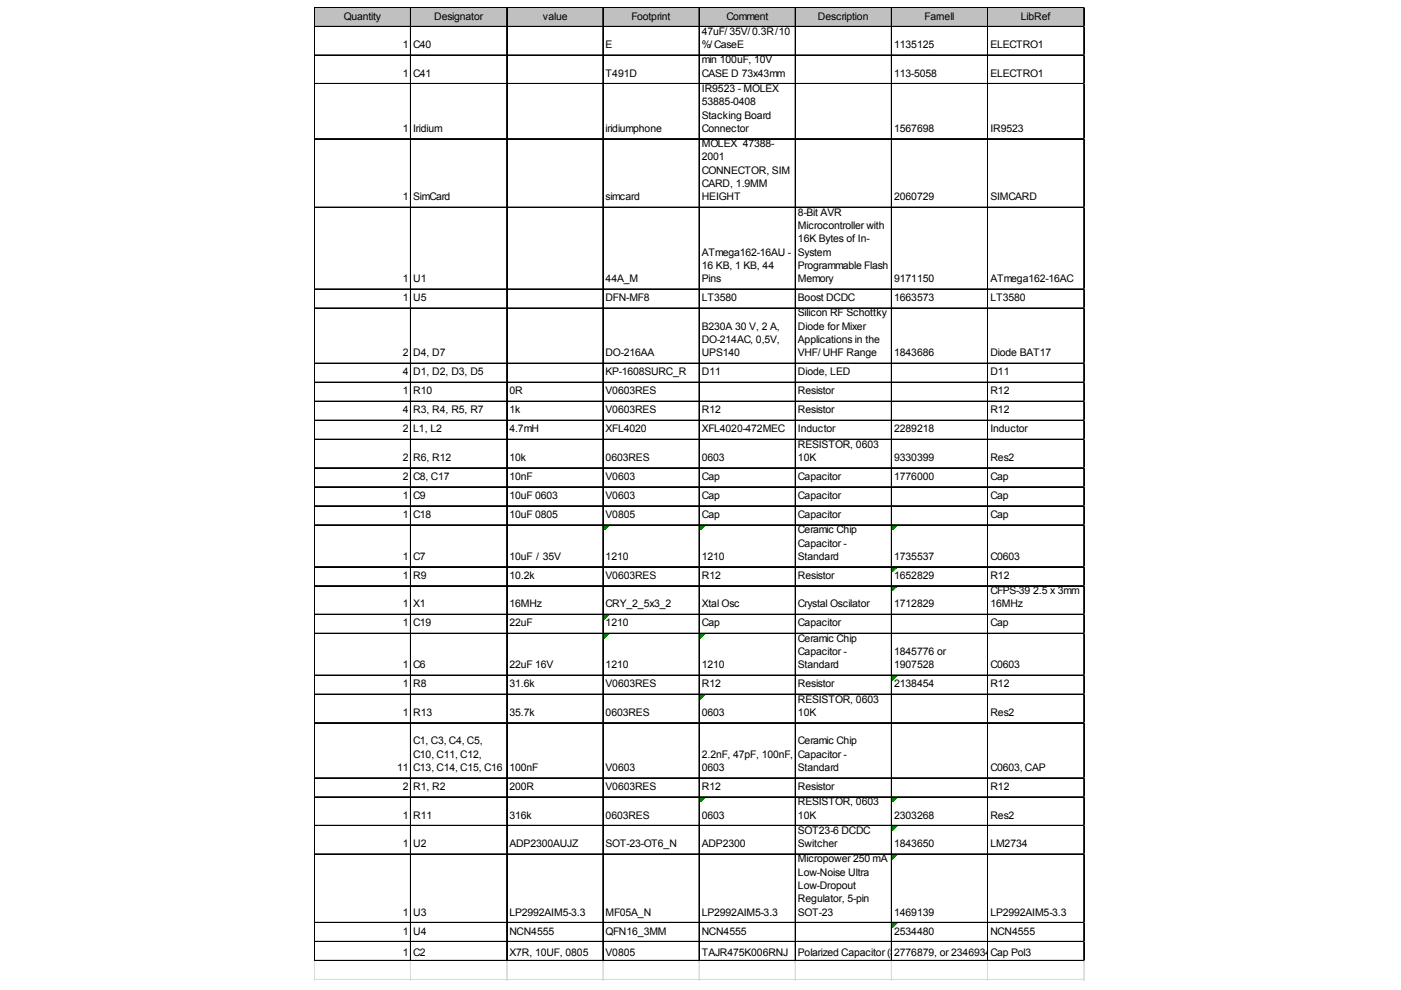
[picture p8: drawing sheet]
<svg xmlns="http://www.w3.org/2000/svg" width="297mm" height="210mm" viewBox="0 0 297 210" stroke-linecap="round" stroke-linejoin="round" font-family="sans-serif">
<defs><g id="words">
<g font-size="2.2">
<text x="72.9" y="4.2">Quantity</text>
<text x="92.1" y="4.2">Designator</text>
<text x="115.1" y="4.2">value</text>
<text x="133.9" y="4.2">Footprint</text>
<text x="154" y="4.2">Comment</text>
<text x="173.4" y="4.2">Description</text>
<text x="196" y="4.2">Farnell</text>
<text x="216.4" y="4.2">LibRef</text>
<text x="85.4" y="10.2">1</text>
<text x="87.6" y="10.2">C40</text>
<text x="128.4" y="10.2">E</text>
<text x="148.8" y="7.4">47uF/ 35V/ 0.3R/10</text>
<text x="148.8" y="10.2">%/ CaseE</text>
<text x="189.6" y="10.2">1135125</text>
<text x="210" y="10.2">ELECTRO1</text>
<text x="85.4" y="16.3">1</text>
<text x="87.6" y="16.3">C41</text>
<text x="128.4" y="16.3">T491D</text>
<text x="148.8" y="13.4">min 100uF, 10V</text>
<text x="148.8" y="16.3">CASE D 73x43mm</text>
<text x="189.6" y="16.3">113-5058</text>
<text x="210" y="16.3">ELECTRO1</text>
<text x="148.8" y="19.5">IR9523 - MOLEX</text>
<text x="148.8" y="22.3">53885-0408</text>
<text x="85.4" y="28">1</text>
<text x="87.6" y="28">Iridium</text>
<text x="128.4" y="28">iridiumphone</text>
<text x="148.8" y="25.1">Stacking Board</text>
<text x="148.8" y="28">Connector</text>
<text x="189.6" y="28">1567698</text>
<text x="210" y="28">IR9523</text>
<text x="148.8" y="31.2">MOLEX 47388-</text>
<text x="148.8" y="34">2001</text>
<text x="148.8" y="36.8">CONNECTOR, SIM</text>
<text x="148.8" y="39.7">CARD, 1.9MM</text>
<text x="85.4" y="42.5">1</text>
<text x="87.6" y="42.5">SimCard</text>
<text x="128.4" y="42.5">simcard</text>
<text x="148.8" y="42.5">HEIGHT</text>
<text x="169.2" y="45.7">8-Bit AVR</text>
<text x="189.6" y="42.5">2060729</text>
<text x="210" y="42.5">SIMCARD</text>
<text x="169.2" y="48.5">Microcontroller with</text>
<text x="169.2" y="51.4">16K Bytes of In-</text>
<text x="85.4" y="59.8">1</text>
<text x="87.6" y="59.8">U1</text>
<text x="128.4" y="59.8">44A_M</text>
<text x="148.8" y="54.2">ATmega162-16AU -</text>
<text x="148.8" y="57">16 KB, 1 KB, 44</text>
<text x="148.8" y="59.8">Pins</text>
<text x="169.2" y="54.2">System</text>
<text x="169.2" y="57">Programmable Flash</text>
<text x="169.2" y="59.8">Memory</text>
<text x="189.6" y="59.8">9171150</text>
<text x="210" y="59.8">ATmega162-16AC</text>
<text x="85.4" y="63.9">1</text>
<text x="87.6" y="63.9">U5</text>
<text x="128.4" y="63.9">DFN-MF8</text>
<text x="148.8" y="63.9">LT3580</text>
<text x="169.2" y="63.9">Boost DCDC</text>
<text x="189.6" y="63.9">1663573</text>
<text x="210" y="63.9">LT3580</text>
<text x="148.8" y="69.9">B230A 30 V, 2 A,</text>
<text x="169.2" y="67.1">Silicon RF Schottky</text>
<text x="169.2" y="69.9">Diode for Mixer</text>
<text x="85.4" y="75.6">2</text>
<text x="87.6" y="75.6">D4, D7</text>
<text x="128.4" y="75.6">DO-216AA</text>
<text x="148.8" y="72.7">DO-214AC, 0,5V,</text>
<text x="148.8" y="75.6">UPS140</text>
<text x="169.2" y="72.7">Applications in the</text>
<text x="169.2" y="75.6">VHF/ UHF Range</text>
<text x="189.6" y="75.6">1843686</text>
<text x="210" y="75.6">Diode BAT17</text>
<text x="85.4" y="79.6">4</text>
<text x="85.4" y="83.6">1</text>
<text x="87.6" y="79.6">D1, D2, D3, D5</text>
<text x="87.6" y="83.6">R10</text>
<text x="108" y="83.6">0R</text>
<text x="128.4" y="79.6">KP-1608SURC_R</text>
<text x="128.4" y="83.6">V0603RES</text>
<text x="148.8" y="79.6">D11</text>
<text x="169.2" y="79.6">Diode, LED</text>
<text x="169.2" y="83.6">Resistor</text>
<text x="210" y="79.6">D11</text>
<text x="210" y="83.6">R12</text>
<text x="85.4" y="87.7">4</text>
<text x="87.6" y="87.7">R3, R4, R5, R7</text>
<text x="108" y="87.7">1k</text>
<text x="128.4" y="87.7">V0603RES</text>
<text x="148.8" y="87.7">R12</text>
<text x="169.2" y="87.7">Resistor</text>
<text x="210" y="87.7">R12</text>
<text x="85.4" y="91.7">2</text>
<text x="87.6" y="91.7">L1, L2</text>
<text x="108" y="91.7">4.7mH</text>
<text x="128.4" y="91.7">XFL4020</text>
<text x="148.8" y="91.7">XFL4020-472MEC</text>
<text x="169.2" y="91.7">Inductor</text>
<text x="169.2" y="94.9">RESISTOR, 0603</text>
<text x="189.6" y="91.7">2289218</text>
<text x="210" y="91.7">Inductor</text>
<text x="85.4" y="97.7">2</text>
<text x="85.4" y="101.8">2</text>
<text x="87.6" y="97.7">R6, R12</text>
<text x="87.6" y="101.8">C8, C17</text>
<text x="108" y="97.7">10k</text>
<text x="108" y="101.8">10nF</text>
<text x="128.4" y="97.7">0603RES</text>
<text x="128.4" y="101.8">V0603</text>
<text x="148.8" y="97.7">0603</text>
<text x="148.8" y="101.8">Cap</text>
<text x="169.2" y="97.7">10K</text>
<text x="169.2" y="101.8">Capacitor</text>
<text x="189.6" y="97.7">9330399</text>
<text x="189.6" y="101.8">1776000</text>
<text x="210" y="97.7">Res2</text>
<text x="210" y="101.8">Cap</text>
<text x="85.4" y="105.8">1</text>
<text x="87.6" y="105.8">C9</text>
<text x="108" y="105.8">10uF 0603</text>
<text x="128.4" y="105.8">V0603</text>
<text x="148.8" y="105.8">Cap</text>
<text x="169.2" y="105.8">Capacitor</text>
<text x="210" y="105.8">Cap</text>
<text x="85.4" y="109.8">1</text>
<text x="87.6" y="109.8">C18</text>
<text x="108" y="109.8">10uF 0805</text>
<text x="128.4" y="109.8">V0805</text>
<text x="148.8" y="109.8">Cap</text>
<text x="169.2" y="109.8">Capacitor</text>
<text x="169.2" y="113.1">Ceramic Chip</text>
<text x="210" y="109.8">Cap</text>
<text x="85.4" y="118.7">1</text>
<text x="87.6" y="118.7">C7</text>
<text x="108" y="118.7">10uF / 35V</text>
<text x="128.4" y="118.7">1210</text>
<text x="148.8" y="118.7">1210</text>
<text x="169.2" y="115.9">Capacitor -</text>
<text x="169.2" y="118.7">Standard</text>
<text x="189.6" y="118.7">1735537</text>
<text x="210" y="118.7">C0603</text>
<text x="85.4" y="122.7">1</text>
<text x="87.6" y="122.7">R9</text>
<text x="108" y="122.7">10.2k</text>
<text x="128.4" y="122.7">V0603RES</text>
<text x="148.8" y="122.7">R12</text>
<text x="169.2" y="122.7">Resistor</text>
<text x="189.6" y="122.7">1652829</text>
<text x="210" y="122.7">R12</text>
<text x="210" y="126">CFPS-39</text>
<text x="219.1" y="126">2.5 x 3mm</text>
<text x="85.4" y="128.8">1</text>
<text x="87.6" y="128.8">X1</text>
<text x="108" y="128.8">16MHz</text>
<text x="128.4" y="128.8">CRY_2_5x3_2</text>
<text x="148.8" y="128.8">Xtal Osc</text>
<text x="169.2" y="128.8">Crystal Oscilator</text>
<text x="189.6" y="128.8">1712829</text>
<text x="210" y="128.8">16MHz</text>
<text x="85.4" y="132.8">1</text>
<text x="87.6" y="132.8">C19</text>
<text x="108" y="132.8">22uF</text>
<text x="128.4" y="132.8">1210</text>
<text x="148.8" y="132.8">Cap</text>
<text x="169.2" y="132.8">Capacitor</text>
<text x="169.2" y="136.1">Ceramic Chip</text>
<text x="210" y="132.8">Cap</text>
<text x="85.4" y="141.7">1</text>
<text x="87.6" y="141.7">C6</text>
<text x="108" y="141.7">22uF 16V</text>
<text x="128.4" y="141.7">1210</text>
<text x="148.8" y="141.7">1210</text>
<text x="169.2" y="138.9">Capacitor -</text>
<text x="169.2" y="141.7">Standard</text>
<text x="189.6" y="138.9">1845776 or</text>
<text x="189.6" y="141.7">1907528</text>
<text x="210" y="141.7">C0603</text>
<text x="85.4" y="145.7">1</text>
<text x="87.6" y="145.7">R8</text>
<text x="108" y="145.7">31.6k</text>
<text x="128.4" y="145.7">V0603RES</text>
<text x="148.8" y="145.7">R12</text>
<text x="169.2" y="145.7">Resistor</text>
<text x="169.2" y="149">RESISTOR, 0603</text>
<text x="189.6" y="145.7">2138454</text>
<text x="210" y="145.7">R12</text>
<text x="85.4" y="151.8">1</text>
<text x="87.6" y="151.8">R13</text>
<text x="108" y="151.8">35.7k</text>
<text x="128.4" y="151.8">0603RES</text>
<text x="148.8" y="151.8">0603</text>
<text x="169.2" y="151.8">10K</text>
<text x="210" y="151.8">Res2</text>
<text x="87.6" y="157.8">C1, C3, C4, C5,</text>
<text x="87.6" y="160.7">C10, C11, C12,</text>
<text x="148.8" y="160.7">2.2nF, 47pF, 100nF,</text>
<text x="169.2" y="157.8">Ceramic Chip</text>
<text x="169.2" y="160.7">Capacitor -</text>
<text x="84.2" y="163.5">11</text>
<text x="85.4" y="167.5">2</text>
<text x="87.6" y="163.5">C13, C14, C15, C16</text>
<text x="87.6" y="167.5">R1, R2</text>
<text x="108" y="163.5">100nF</text>
<text x="108" y="167.5">200R</text>
<text x="128.4" y="163.5">V0603</text>
<text x="128.4" y="167.5">V0603RES</text>
<text x="148.8" y="163.5">0603</text>
<text x="148.8" y="167.5">R12</text>
<text x="169.2" y="163.5">Standard</text>
<text x="169.2" y="167.5">Resistor</text>
<text x="210" y="163.5">C0603, CAP</text>
<text x="210" y="167.5">R12</text>
<text x="85.4" y="173.6">1</text>
<text x="87.6" y="173.6">R11</text>
<text x="108" y="173.6">316k</text>
<text x="128.4" y="173.6">0603RES</text>
<text x="148.8" y="173.6">0603</text>
<text x="169.2" y="170.7">RESISTOR, 0603</text>
<text x="169.2" y="173.6">10K</text>
<text x="189.6" y="173.6">2303268</text>
<text x="210" y="173.6">Res2</text>
<text x="85.4" y="179.6">1</text>
<text x="87.6" y="179.6">U2</text>
<text x="108" y="179.6">ADP2300AUJZ</text>
<text x="128.4" y="179.6">SOT-23-OT6_N</text>
<text x="148.8" y="179.6">ADP2300</text>
<text x="169.2" y="176.8">SOT23-6 DCDC</text>
<text x="169.2" y="179.6">Switcher</text>
<text x="189.6" y="179.6">1843650</text>
<text x="210" y="179.6">LM2734</text>
<text x="169.2" y="182.8">Micropower 250 mA</text>
<text x="169.2" y="185.7">Low-Noise Ultra</text>
<text x="169.2" y="188.5">Low-Dropout</text>
<text x="169.2" y="191.3">Regulator, 5-pin</text>
<text x="85.4" y="194.1">1</text>
<text x="87.6" y="194.1">U3</text>
<text x="108" y="194.1">LP2992AIM5-3.3</text>
<text x="128.4" y="194.1">MF05A_N</text>
<text x="148.8" y="194.1">LP2992AIM5-3.3</text>
<text x="169.2" y="194.1">SOT-23</text>
<text x="189.6" y="194.1">1469139</text>
<text x="210" y="194.1">LP2992AIM5-3.3</text>
<text x="85.4" y="198.2">1</text>
<text x="85.4" y="202.6">1</text>
<text x="87.6" y="198.2">U4</text>
<text x="87.6" y="202.6">C2</text>
<text x="108" y="198.2">NCN4555</text>
<text x="108" y="202.6">X7R, 10UF, 0805</text>
<text x="128.4" y="198.2">QFN16_3MM</text>
<text x="128.4" y="202.6">V0805</text>
<text x="148.8" y="198.2">NCN4555</text>
<text x="148.8" y="202.6">TAJR475K006RNJ</text>
<text x="169.2" y="202.6">Polarized Capacitor (S2u7rface 9, or 2346934</text>
<text x="189.6" y="198.2">2534480</text>
<text x="192" y="202.6">7687Mount)</text>
<text x="210" y="198.2">NCN4555</text>
<text x="210" y="202.6">Cap Pol3</text>
</g>
</g></defs>
<path d="M66.8 1.7h163.1v4.1h-163.1z" fill="#c0c0c0"/>
<path d="M128 111.5h1" fill="none" stroke="#008000" stroke-width=".21"/>
<path d="M128 111.5h1v.2h-1z" fill="#008000"/>
<path d="M128 111.7h.8" fill="none" stroke="#008000" stroke-width=".21"/>
<path d="M128 111.7h.8v.2h-.8z" fill="#008000"/>
<path d="M128 111.9h.6" fill="none" stroke="#008000" stroke-width=".21"/>
<path d="M128 111.9h.6v.2h-.6z" fill="#008000"/>
<path d="M128 112.1h.4" fill="none" stroke="#008000" stroke-width=".21"/>
<path d="M128 112.1h.4v.2h-.4z" fill="#008000"/>
<path d="M128 112.3h.2" fill="none" stroke="#008000" stroke-width=".21"/>
<path d="M128 112.3h.2v.2h-.2z" fill="#008000"/>
<path d="M148.4 111.5h1" fill="none" stroke="#008000" stroke-width=".21"/>
<path d="M148.4 111.5h1v.2h-1z" fill="#008000"/>
<path d="M148.4 111.7h.8" fill="none" stroke="#008000" stroke-width=".21"/>
<path d="M148.4 111.7h.8v.2h-.8z" fill="#008000"/>
<path d="M148.4 111.9h.6" fill="none" stroke="#008000" stroke-width=".21"/>
<path d="M148.4 111.9h.6v.2h-.6z" fill="#008000"/>
<path d="M148.4 112.1h.4" fill="none" stroke="#008000" stroke-width=".21"/>
<path d="M148.4 112.1h.4v.2h-.4z" fill="#008000"/>
<path d="M148.4 112.3h.2" fill="none" stroke="#008000" stroke-width=".21"/>
<path d="M148.4 112.3h.2v.2h-.2z" fill="#008000"/>
<path d="M189.2 111.5h1" fill="none" stroke="#008000" stroke-width=".21"/>
<path d="M189.2 111.5h1v.2h-1z" fill="#008000"/>
<path d="M189.2 111.7h.8" fill="none" stroke="#008000" stroke-width=".21"/>
<path d="M189.2 111.7h.8v.2h-.8z" fill="#008000"/>
<path d="M189.2 111.9h.6" fill="none" stroke="#008000" stroke-width=".21"/>
<path d="M189.2 111.9h.6v.2h-.6z" fill="#008000"/>
<path d="M189.2 112.1h.4" fill="none" stroke="#008000" stroke-width=".21"/>
<path d="M189.2 112.1h.4v.2h-.4z" fill="#008000"/>
<path d="M189.2 112.3h.2" fill="none" stroke="#008000" stroke-width=".21"/>
<path d="M189.2 112.3h.2v.2h-.2z" fill="#008000"/>
<path d="M189.2 120.3h1" fill="none" stroke="#008000" stroke-width=".21"/>
<path d="M189.2 120.3h1v.2h-1z" fill="#008000"/>
<path d="M189.2 120.5h.8" fill="none" stroke="#008000" stroke-width=".21"/>
<path d="M189.2 120.5h.8v.2h-.8z" fill="#008000"/>
<path d="M189.2 120.7h.6" fill="none" stroke="#008000" stroke-width=".21"/>
<path d="M189.2 120.7h.6v.2h-.6z" fill="#008000"/>
<path d="M189.2 120.9h.4" fill="none" stroke="#008000" stroke-width=".21"/>
<path d="M189.2 120.9h.4v.2h-.4z" fill="#008000"/>
<path d="M189.2 121.1h.2" fill="none" stroke="#008000" stroke-width=".21"/>
<path d="M189.2 121.1h.2v.2h-.2z" fill="#008000"/>
<path d="M189.2 124.4h1" fill="none" stroke="#008000" stroke-width=".21"/>
<path d="M189.2 124.4h1v.2h-1z" fill="#008000"/>
<path d="M189.2 124.6h.8" fill="none" stroke="#008000" stroke-width=".21"/>
<path d="M189.2 124.6h.8v.2h-.8z" fill="#008000"/>
<path d="M189.2 124.8h.6" fill="none" stroke="#008000" stroke-width=".21"/>
<path d="M189.2 124.8h.6v.2h-.6z" fill="#008000"/>
<path d="M189.2 125h.4" fill="none" stroke="#008000" stroke-width=".21"/>
<path d="M189.2 125h.4v.2h-.4z" fill="#008000"/>
<path d="M189.2 125.2h.2" fill="none" stroke="#008000" stroke-width=".21"/>
<path d="M189.2 125.2h.2v.2h-.2z" fill="#008000"/>
<path d="M128 130.4h1" fill="none" stroke="#008000" stroke-width=".21"/>
<path d="M128 130.4h1v.2h-1z" fill="#008000"/>
<path d="M128 130.6h.8" fill="none" stroke="#008000" stroke-width=".21"/>
<path d="M128 130.6h.8v.2h-.8z" fill="#008000"/>
<path d="M128 130.8h.6" fill="none" stroke="#008000" stroke-width=".21"/>
<path d="M128 130.8h.6v.2h-.6z" fill="#008000"/>
<path d="M128 131h.4" fill="none" stroke="#008000" stroke-width=".21"/>
<path d="M128 131h.4v.2h-.4z" fill="#008000"/>
<path d="M128 131.2h.2" fill="none" stroke="#008000" stroke-width=".21"/>
<path d="M128 131.2h.2v.2h-.2z" fill="#008000"/>
<path d="M128 134.4h1" fill="none" stroke="#008000" stroke-width=".21"/>
<path d="M128 134.4h1v.2h-1z" fill="#008000"/>
<path d="M128 134.6h.8" fill="none" stroke="#008000" stroke-width=".21"/>
<path d="M128 134.6h.8v.3h-.8z" fill="#008000"/>
<path d="M128 134.9h.6" fill="none" stroke="#008000" stroke-width=".21"/>
<path d="M128 134.9h.6v.2h-.6z" fill="#008000"/>
<path d="M128 135.1h.4" fill="none" stroke="#008000" stroke-width=".21"/>
<path d="M128 135.1h.4v.2h-.4z" fill="#008000"/>
<path d="M128 135.3h.2" fill="none" stroke="#008000" stroke-width=".21"/>
<path d="M128 135.3h.2v.2h-.2z" fill="#008000"/>
<path d="M148.4 134.4h1" fill="none" stroke="#008000" stroke-width=".21"/>
<path d="M148.4 134.4h1v.2h-1z" fill="#008000"/>
<path d="M148.4 134.6h.8" fill="none" stroke="#008000" stroke-width=".21"/>
<path d="M148.4 134.6h.8v.3h-.8z" fill="#008000"/>
<path d="M148.4 134.9h.6" fill="none" stroke="#008000" stroke-width=".21"/>
<path d="M148.4 134.9h.6v.2h-.6z" fill="#008000"/>
<path d="M148.4 135.1h.4" fill="none" stroke="#008000" stroke-width=".21"/>
<path d="M148.4 135.1h.4v.2h-.4z" fill="#008000"/>
<path d="M148.4 135.3h.2" fill="none" stroke="#008000" stroke-width=".21"/>
<path d="M148.4 135.3h.2v.2h-.2z" fill="#008000"/>
<path d="M189.2 143.3h1" fill="none" stroke="#008000" stroke-width=".21"/>
<path d="M189.2 143.3h1v.2h-1z" fill="#008000"/>
<path d="M189.2 143.5h.8" fill="none" stroke="#008000" stroke-width=".21"/>
<path d="M189.2 143.5h.8v.2h-.8z" fill="#008000"/>
<path d="M189.2 143.7h.6" fill="none" stroke="#008000" stroke-width=".21"/>
<path d="M189.2 143.7h.6v.2h-.6z" fill="#008000"/>
<path d="M189.2 143.9h.4" fill="none" stroke="#008000" stroke-width=".21"/>
<path d="M189.2 143.9h.4v.2h-.4z" fill="#008000"/>
<path d="M189.2 144.1h.2" fill="none" stroke="#008000" stroke-width=".21"/>
<path d="M189.2 144.1h.2v.2h-.2z" fill="#008000"/>
<path d="M148.4 147.4h1" fill="none" stroke="#008000" stroke-width=".21"/>
<path d="M148.4 147.4h1v.2h-1z" fill="#008000"/>
<path d="M148.4 147.6h.8" fill="none" stroke="#008000" stroke-width=".21"/>
<path d="M148.4 147.6h.8v.2h-.8z" fill="#008000"/>
<path d="M148.4 147.8h.6" fill="none" stroke="#008000" stroke-width=".21"/>
<path d="M148.4 147.8h.6v.2h-.6z" fill="#008000"/>
<path d="M148.4 148h.4" fill="none" stroke="#008000" stroke-width=".21"/>
<path d="M148.4 148h.4v.2h-.4z" fill="#008000"/>
<path d="M148.4 148.2h.2" fill="none" stroke="#008000" stroke-width=".21"/>
<path d="M148.4 148.2h.2v.2h-.2z" fill="#008000"/>
<path d="M148.4 169.1h1" fill="none" stroke="#008000" stroke-width=".21"/>
<path d="M148.4 169.1h1v.2h-1z" fill="#008000"/>
<path d="M148.4 169.3h.8" fill="none" stroke="#008000" stroke-width=".21"/>
<path d="M148.4 169.3h.8v.2h-.8z" fill="#008000"/>
<path d="M148.4 169.5h.6" fill="none" stroke="#008000" stroke-width=".21"/>
<path d="M148.4 169.5h.6v.2h-.6z" fill="#008000"/>
<path d="M148.4 169.7h.4" fill="none" stroke="#008000" stroke-width=".21"/>
<path d="M148.4 169.7h.4v.2h-.4z" fill="#008000"/>
<path d="M148.4 169.9h.2" fill="none" stroke="#008000" stroke-width=".21"/>
<path d="M148.4 169.9h.2v.2h-.2z" fill="#008000"/>
<path d="M189.2 169.1h1" fill="none" stroke="#008000" stroke-width=".21"/>
<path d="M189.2 169.1h1v.2h-1z" fill="#008000"/>
<path d="M189.2 169.3h.8" fill="none" stroke="#008000" stroke-width=".21"/>
<path d="M189.2 169.3h.8v.2h-.8z" fill="#008000"/>
<path d="M189.2 169.5h.6" fill="none" stroke="#008000" stroke-width=".21"/>
<path d="M189.2 169.5h.6v.2h-.6z" fill="#008000"/>
<path d="M189.2 169.7h.4" fill="none" stroke="#008000" stroke-width=".21"/>
<path d="M189.2 169.7h.4v.2h-.4z" fill="#008000"/>
<path d="M189.2 169.9h.2" fill="none" stroke="#008000" stroke-width=".21"/>
<path d="M189.2 169.9h.2v.2h-.2z" fill="#008000"/>
<path d="M189.2 175.2h1" fill="none" stroke="#008000" stroke-width=".21"/>
<path d="M189.2 175.2h1v.2h-1z" fill="#008000"/>
<path d="M189.2 175.4h.8" fill="none" stroke="#008000" stroke-width=".21"/>
<path d="M189.2 175.4h.8v.2h-.8z" fill="#008000"/>
<path d="M189.2 175.6h.6" fill="none" stroke="#008000" stroke-width=".21"/>
<path d="M189.2 175.6h.6v.2h-.6z" fill="#008000"/>
<path d="M189.2 175.8h.4" fill="none" stroke="#008000" stroke-width=".21"/>
<path d="M189.2 175.8h.4v.2h-.4z" fill="#008000"/>
<path d="M189.2 176h.2" fill="none" stroke="#008000" stroke-width=".21"/>
<path d="M189.2 176h.2v.2h-.2z" fill="#008000"/>
<path d="M189.2 181.2h1" fill="none" stroke="#008000" stroke-width=".21"/>
<path d="M189.2 181.2h1v.2h-1z" fill="#008000"/>
<path d="M189.2 181.4h.8" fill="none" stroke="#008000" stroke-width=".21"/>
<path d="M189.2 181.4h.8v.2h-.8z" fill="#008000"/>
<path d="M189.2 181.6h.6" fill="none" stroke="#008000" stroke-width=".21"/>
<path d="M189.2 181.6h.6v.2h-.6z" fill="#008000"/>
<path d="M189.2 181.8h.4" fill="none" stroke="#008000" stroke-width=".21"/>
<path d="M189.2 181.8h.4v.2h-.4z" fill="#008000"/>
<path d="M189.2 182h.2" fill="none" stroke="#008000" stroke-width=".21"/>
<path d="M189.2 182h.2v.2h-.2z" fill="#008000"/>
<path d="M189.2 195.8h1" fill="none" stroke="#008000" stroke-width=".21"/>
<path d="M189.2 195.8h1v.2h-1z" fill="#008000"/>
<path d="M189.2 196h.8" fill="none" stroke="#008000" stroke-width=".21"/>
<path d="M189.2 196h.8v.2h-.8z" fill="#008000"/>
<path d="M189.2 196.2h.6" fill="none" stroke="#008000" stroke-width=".21"/>
<path d="M189.2 196.2h.6v.2h-.6z" fill="#008000"/>
<path d="M189.2 196.4h.4" fill="none" stroke="#008000" stroke-width=".21"/>
<path d="M189.2 196.4h.4v.2h-.4z" fill="#008000"/>
<path d="M189.2 196.6h.2" fill="none" stroke="#008000" stroke-width=".21"/>
<path d="M189.2 196.6h.2v.2h-.2z" fill="#008000"/>
<g fill="none" stroke="#000" stroke-width=".21">
<path d="M66.6 1.6v202.2M66.7 1.6v202.2M66.8 1.6h163.1M66.8 1.7h163.1M66.8 5.6h163.1M66.8 5.7h163.1M66.8 11.6h163.1M66.8 11.7h163.1M66.8 17.7h163.1M66.8 17.8h163.1M87 1.8v202M87.1 1.8v202"/>
<path d="M107.4 1.8v202M107.5 1.8v202M127.8 1.8v202M127.9 1.8v202M148.2 1.8v202M148.3 1.8v202M168.6 1.8v202M168.7 1.8v202M189 1.8v202M189.1 1.8v202M209.4 1.8v202M209.5 1.8v202"/>
<path d="M229.8 1.8v202M66.8 29.4h163.1M66.8 29.5h163.1M66.8 43.9h163.1M66.8 44h163.1M66.8 61.2h163.1M66.8 61.3h163.1M66.8 65.3h163.1M66.8 65.4h163.1M66.8 77h163.1M66.8 77.1h163.1M66.8 81h163.1"/>
<path d="M66.8 81.1h163.1M66.8 85h163.1M66.8 85.1h163.1M66.8 89.1h163.1M66.8 89.2h163.1M66.8 93.1h163.1M66.8 93.2h163.1M66.8 99.2h163.1M66.8 99.3h163.1M66.8 103.2h163.1M66.8 103.3h163.1M66.8 107.2h163.1"/>
<path d="M66.8 107.3h163.1M66.8 111.3h163.1M66.8 111.4h163.1M66.8 120.1h163.1M66.8 120.2h163.1M66.8 124.2h163.1M66.8 124.3h163.1M66.8 130.2h163.1M66.8 130.3h163.1M66.8 134.2h163.1M66.8 134.3h163.1M66.8 143.1h163.1"/>
<path d="M66.8 143.2h163.1M66.8 147.2h163.1M66.8 147.3h163.1M66.8 153.2h163.1M66.8 153.3h163.1M66.8 164.9h163.1M66.8 165h163.1M66.8 168.9h163.1M66.8 169h163.1M66.8 175h163.1M66.8 175.1h163.1M66.8 181h163.1"/>
<path d="M66.8 181.1h163.1M66.8 195.6h163.1M66.8 195.7h163.1M66.8 199.6h163.1M66.8 199.7h163.1M66.8 203.6h163.1M66.8 203.7h163.1"/>
</g>
<g fill="none" stroke="#dadcdd" stroke-width=".21">
<path d="M66.6 203.8v4.1M66.6 207.7h163.3M66.6 207.8h163.3M66.7 203.8v4.1M87 203.8v4.1M87.1 203.8v4.1M107.4 203.8v4.1M107.5 203.8v4.1M127.8 203.8v4.1M127.9 203.8v4.1M148.2 203.8v4.1M148.3 203.8v4.1"/>
<path d="M168.6 203.8v4.1M168.7 203.8v4.1M189 203.8v4.1M189.1 203.8v4.1M209.4 203.8v4.1M209.5 203.8v4.1M229.8 203.8v4.1"/>
</g>
<use href="#words"/>
</svg>
